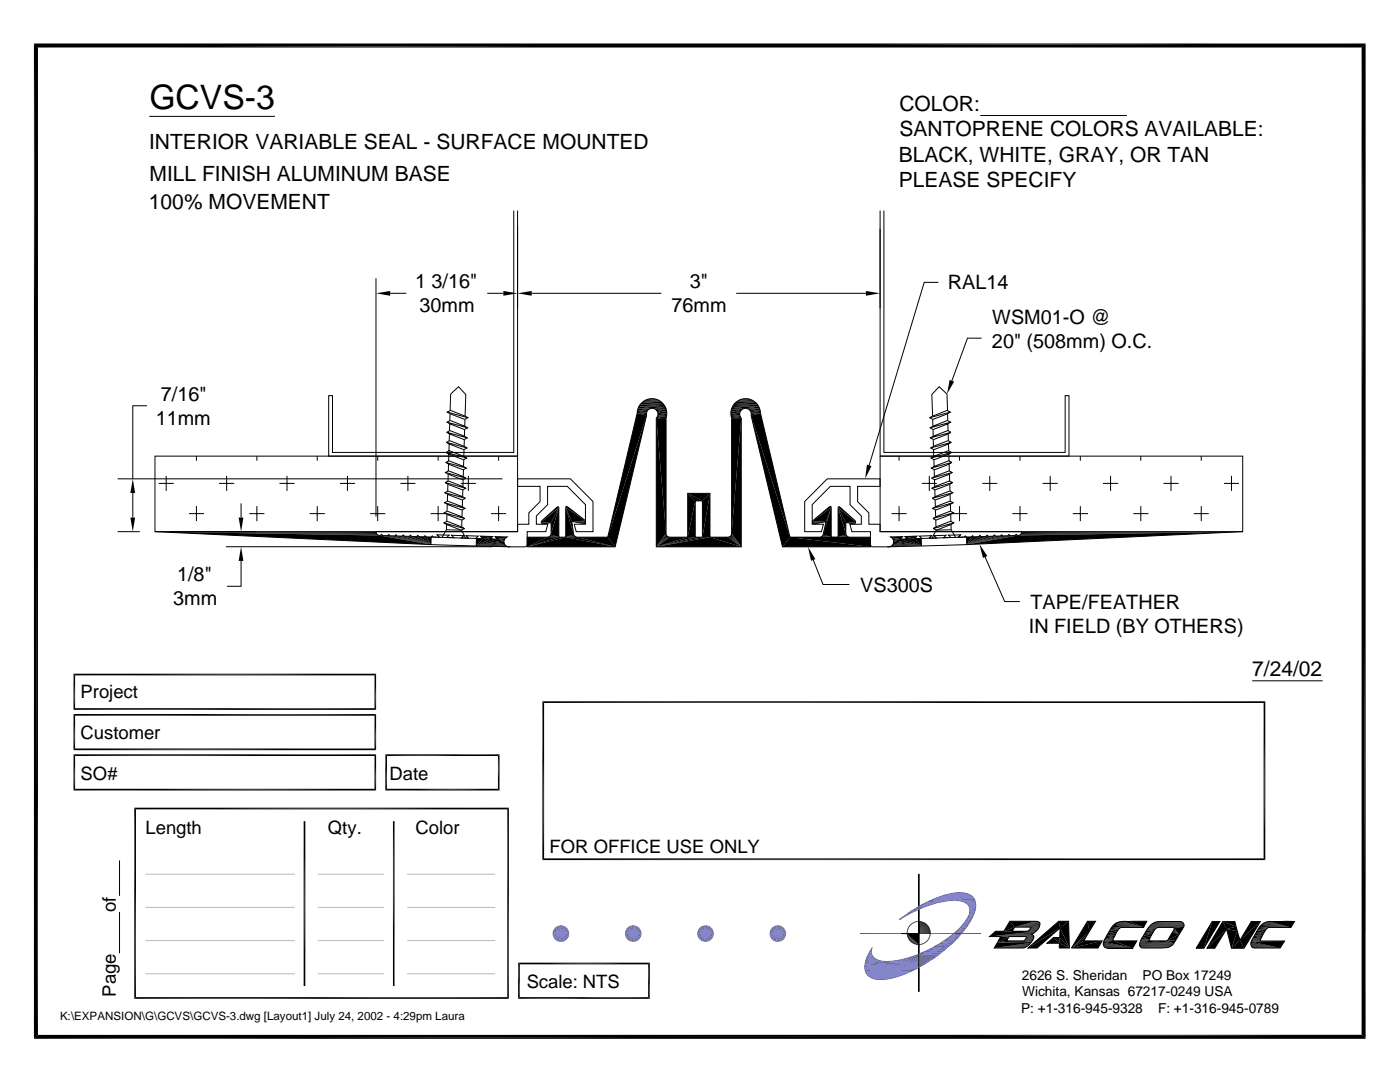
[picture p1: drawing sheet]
<svg xmlns="http://www.w3.org/2000/svg" width="279mm" height="216mm" viewBox="0 0 279 216" stroke-linecap="round" stroke-linejoin="round" font-family="sans-serif">
<defs><g id="words">
<text font-size="6.7" x="29.8" y="21.8">GCVS-3</text>
<g font-size="4.2">
<text x="179.5" y="22.1">COLOR:</text>
<text x="29.8" y="29.8">INTERIOR VARIABLE SEAL - SURFACE MOUNTED</text>
<text x="179.5" y="27.2">SANTOPRENE COLORS AVAILABLE:</text>
<text x="179.4" y="32.3">BLACK, WHITE, GRAY, OR TAN</text>
<text x="29.7" y="41.8">100% MOVEMENT</text>
<text x="29.8" y="36.1">MILL FINISH ALUMINUM BASE</text>
<text x="179.4" y="37.4">PLEASE SPECIFY</text>
<text x="249.9" y="134.9">7/24/02</text>
</g>
<g font-size="4">
<text x="82.8" y="57.6">1 3/16&quot;</text>
<text x="137.7" y="57.6">3&quot;</text>
<text x="189.2" y="57.8">RAL14</text>
<text x="83.7" y="62.3">30mm</text>
<text x="134" y="62.3">76mm</text>
<text x="198" y="64.7">WSM01-O @</text>
<text x="198" y="69.5">20&quot; (508mm) O.C.</text>
<text x="32.1" y="80">7/16&quot;</text>
<text x="31.1" y="84.8">11mm</text>
<text x="35.3" y="116">1/8&quot;</text>
<text x="171.7" y="118.1">VS300S</text>
<text x="34.6" y="120.8">3mm</text>
<text x="205.6" y="121.5">TAPE/FEATHER</text>
<text x="205.3" y="126.2">IN FIELD (BY OTHERS)</text>
</g>
<g font-size="3.7">
<text x="16.1" y="139.3">Project</text>
<text x="16.1" y="147.4">Customer</text>
<text x="16.1" y="155.6">SO#</text>
<text x="77.7" y="155.6">Date</text>
<text x="29" y="166.3">Length</text>
<text x="65.4" y="166.3">Qty.</text>
<text x="82.9" y="166.3">Color</text>
<text x="109.7" y="170.2">FOR OFFICE USE ONLY</text>
<text x="23.1" y="182" transform="rotate(-90 23.1 182)">of</text>
<text x="105.1" y="197.2">Scale: NTS</text>
<text x="23.1" y="198.8" transform="rotate(-90 23.1 198.8)">Page</text>
</g>
<g font-size="2.7">
<text x="203.9" y="195.5">2626 S. Sheridan</text>
<text x="228" y="195.5">PO Box 17249</text>
<text x="203.8" y="202.1">P: +1-316-945-9328</text>
<text x="204" y="198.8">Wichita, Kansas 67217-0249 USA</text>
<text x="231.1" y="202.1">F: +1-316-945-0789</text>
</g>
<text font-size="2.3" x="12" y="203.6">K:\EXPANSION\G\GCVS\GCVS-3.dwg [Layout1] July 24, 2002 - 4:29pm Laura</text>
</g></defs>
<g fill="none" stroke="#000" stroke-width=".2">
<path d="M29.8 23.2h25.1M195.6 23.1h29.3M75 55.5v47.6M77.9 58.5h3.2M97.2 58.5h3.3M102.5 42v48.3h-36.1v-11.3h-.8v12h37.7v-49M103.3 45v16.6M106.1 58.5h25.9M146.9 58.5h25.9M175.6 42v49h37.7v-12h-.7v11.3h-36.2v-48.3M175.6 45.7v15.9M187.3 56.3h-2.9l-10.9 36.5"/>
<path d="M128.8 79.8h2.7M147.4 79.8h2.7M195.9 67.5h-2.8l-3.1 8.5M23.5 95.5h76.8M26.5 98.4v4.9M29.3 81h-2.8v14.5M30.9 91h72.4v15.1h-72.4zM31.7 96.5h3M33.2 95v3M39.2 91v.9M43.7 96.5h3M45.2 95v3"/>
<path d="M51.3 91v.9M55.8 96.5h3M57.3 95v3M63.3 91v.9M67.8 96.5h3.1M69.3 95v3M75.4 91v.9M79.9 96.5h3M81.4 95v3M87.4 91v.9M88.8 98.3l4.1 1.1M88.8 96.3l.7 .4 2.8 1 .6-.3-.5-.3"/>
<path d="M88.8 96.3l.7-.3 2.9 1.1M88.8 96.3l4.1 1.1M88.9 94.3l4.1 1.1M89 92.3l.6 .3 2.8 1.1 .7-.3-.6-.3M89 92.3l.6-.4 2.9 1.2M89 92.3l4.1 1.1M89 90.3l3.5 1.4 .6-.3-.5-.3M89 90.3l.7-.4 2.9 1.2M89 90.3l4.1 1.1M89.1 88.3l.6-.4 2.9 1.1M89.1 88.3l3.5 1.4 .6-.3-.6-.4M89.1 88.3l4.1 1.1"/>
<path d="M89.2 86.3l3.4 1.4 .7-.3-.6-.4M89.2 86.3l.6-.4 2.9 1.1M89.2 86.3l4.1 1.1M89.2 84.2l.7-.3 3.4 1.5-.6 .3zM89.2 84.2l4.1 1.2M89.3 82.2l3.5 1.5 .6-.3-.6-.4M89.3 98.6v1.4M89.4 96.6l-.1 1.4M89.5 94.6l-.1 1.4M89.5 92.6v1.4M89.6 90.6l-.1 1.4M89.6 88.6v1.4"/>
<path d="M89.7 86.6l-.1 1.4M89.7 84.6v1.4M89.8 82.5v1.4M89.8 81.9l.1-3.3 1.6-1.4 1.5 1.5-.2 4.3M92 96.5h3M92.3 99.7v1.4M92.3 99.1l-2.9-1.1-.6 .3 .6 .4 2.8 1.1 .7-.4M92.3 99.1l.6 .3M92.4 97.7l-.1 1.4M92.4 95.7v1.4M92.5 95.1l-3-1.1-.6 .3 .6 .4 2.9 1 .6-.3M92.5 95.1l.5 .3"/>
<path d="M92.5 93.7v1.4M92.6 91.7l-.1 1.4M92.6 89.7v1.4M92.7 87.7l-.1 1.3M92.7 85.7v1.3M92.8 83.7v1.3M92.8 83l-2.9-1.1-.6 .3 4.1 1.2M93.5 95v3M99.5 91v.9M127.3 81.5h2.9M127.3 81.6h2.6M128.1 80.4a2.95 2.95 0 0 1 3.6-.4 2.95 2.95 0 0 1 1.2 3.4v23a.73 .73 0 0 0 .8 .8h3.5v-8.8h4.5v8.8l3.8-.1a.71 .71 0 0 0 .5-.7v-23a2.96 2.96 0 0 1 2.3-3.8 2.96 2.96 0 0 1 3.5 2.8l5.8 24.8h6l.4-.2 .3-.3 .5-2.6-2.3 .4-.3-.1-.1-.3 .2-.3 3.4-2.8 .2 .2v6h1.4v-5.9l.2-.2 3.2 2.9-.1 .4-.2 .1-1.6-.3v2.2l.2 .5 .6 .3h4.1v1.9h-17.5l-6.3-26.2a1.16 1.16 0 0 0-1.4-1.4 1.16 1.16 0 0 0-.6 1.9v25.7h-16.9v-25.7a1.16 1.16 0 0 0-.5-1.9 1.16 1.16 0 0 0-1.5 1.4l-6.2 26.2h-17.6v-1.9h4l.6-.3 .2-.5v-2.1l-1.6 .3-.3-.3v-.3l3.3-2.9 .1 .2v5.9h1.4v-6l.2-.2 3.6 2.8 .1 .3-.1 .3-.3 .1-2.3-.5 .4 2.7 .3 .3 .4 .2h6.1l5.9-25.2a2.7 2.7 0 0 1 .9-1.6z"/>
<path d="M130.5 81.6h2.4M130.7 81.7h2.2M138.7 99.9h1.5v7.3h-1.5zM146 81.6h2.5M146 81.7h2.2M149.1 81.6h2.5M165.1 95.5h10.5v1.5h-4.4v3.1l2.2 2.2v2.3h2.2v1.5h28.3a.65 .65 0 0 1-.4 .6 .65 .65 0 0 1-.7-.1l-.3 .3h-.9l-.2-.2-.3 .2h-1l-.2-.2-.3 .3h-.9l-.2-.3-.3 .3h-1l-.2-.2-.2 .2-1 .1-.2-.3-.3 .3h-.9l-.3-.2-.2 .2-1 .1-.2-.3-.3 .3h-1.2l.5-.5-2.4 .1 .5 .5h-1.5l.5-.5-2.4 .1 .5 .5h-1.5l.5-.5-2.4 .1 .5 .4-1.5 .1 .5-.5-2.4 .1 .5 .4-1.5 .1 .5-.5h-2.4a1.04 1.04 0 0 1 .6 1.3 1.04 1.04 0 0 1-1.2 .7h-2.9l-.3-.1-.2-.4v-2.5h-3.7l-.4-1.5h2.3v-1.6l-2.2-2.3v-3.7h-4l-3.6 3.7v3.9h2.2l-.4 1.5h-3.3v-6zM175.6 91h72.4v15.1h-72.4zM179.4 91v.9M184 96.5h3M185.5 95v3M185.6 85.4l3.5-1.5 .6 .3-3.5 1.5z"/>
<path d="M186.1 83l2.9-1.1 .7 .3-4.2 1.2M186.1 83.7l.1 1.3M186.2 85.7v1.3M186.2 87.7l.1 1.3M186.3 89.7l.1 1.4M186.4 91.7v1.4M186.4 93.7l.1 1.4M186.5 95.1l2.9-1.1 .6 .3-.6 .4-2.8 1-.7-.3M186.5 95.1l-.6 .3M186.5 95.7v1.4M186.6 97.7v1.4M186.6 99.1l2.9-1.1 .7 .3-.7 .4-2.8 1.1-.6-.4"/>
<path d="M186.6 99.1l-.5 .3M186.6 99.7l.1 1.4M189.1 81.9l-.1-3.3-1.6-1.4-1.4 1.5 .1 4.3M189.1 82.5v1.4M189.2 84.6v1.4M189.2 86.6l.1 1.4M189.3 88.6v1.4M189.4 90.6v1.4M189.4 92.6l.1 1.4M189.5 94.6v1.4M189.5 96.6l.1 1.4M189.6 98.6l.1 1.4"/>
<path d="M189.7 82.2l-3.5 1.5-.7-.3 .6-.4M189.7 84.2l-4.1 1.2M189.8 86.3l-3.5 1.4-.6-.3 .5-.4M189.8 86.3l-.7-.4-2.9 1.1M189.8 86.3l-4.1 1.1M189.8 88.3l-.6-.4-2.9 1.1M189.8 88.3l-3.4 1.4-.7-.3 .6-.4M189.8 88.3l-4.1 1.1M189.9 90.3l-3.5 1.4-.6-.3 .6-.3M189.9 90.3l-.6-.4-2.9 1.2M189.9 90.3l-4.1 1.1M190 92.3l-.6 .3-2.9 1.1-.6-.3 .5-.3"/>
<path d="M190 92.3l-.7-.4-2.9 1.2M190 92.3l-4.1 1.1M190 94.3l-4.1 1.1M190.1 96.3l-.6 .4-2.9 1-.6-.3 .5-.3M190.1 96.3l-.6-.3-3 1.1M190.1 96.3l-4.1 1.1M190.2 98.3l-4.1 1.1M191.5 91v.9M196 96.5h3M197.5 95v3M203.6 91v.9M208.1 96.5h3"/>
<path d="M209.6 95v3M215.6 91v.9M220.1 96.5h3.1M221.6 95v3M227.7 91v.9M232.2 96.5h3M233.7 95v3M239.7 91v.9M244.3 96.5h3M245.8 95v3M23.5 106.1h4.4M30.9 106.1l55.1 2.6"/>
<path d="M33.9 106.1h17.2M37.7 102.5h3M39.2 101v3M45.1 109.1h53.2M48.1 111.9v5.1h-2.8M48.1 100.4v2.9M49.7 102.5h3.1M51.3 101v3M61.8 102.5h3M63.3 101v3M73.9 102.5h3M75 106.1h28.3v-1.5h2.2v-2.3l2.3-2.2v-3.1h-4.5v-1.5h10.5l4.5 4.6v6h-3.3l-.4-1.5h2.2v-3.9l-3.6-3.7h-3.9v3.7l-2.3 2.3v1.6h2.3l-.4 1.5h-3.7v2.5l-.1 .4-.4 .1h-2.9a1.04 1.04 0 0 1-1.2-.7 1.04 1.04 0 0 1 .6-1.3h-2.4l.5 .5-1.4-.1 .4-.4-2.4-.1 .5 .5-1.4-.1 .4-.4-2.4-.1 .5 .5h-1.4l.4-.5-2.4-.1 .5 .5h-1.4l.4-.5-2.4-.1 .5 .5h-1.2l-.2-.3-.3 .3-.9-.1-.3-.2-.2 .2h-1l-.2-.3-.3 .3-.9-.1-.3-.2-.2 .2h-1l-.2-.3-.3 .3h-.9l-.3-.3-.2 .2h-1l-.2-.2-.3 .2h-.9l-.3-.3a.65 .65 0 0 1-.7 .1 .65 .65 0 0 1-.4-.6z"/>
<path d="M75.4 101v3M85.9 102.5h3M87.4 101v3M88.2 107.2l4.7 .2M88.6 104.3l4.1 1.2M88.6 102.3l4.2 1.2M88.7 100.3l.6-.3 3.5 1.5-.6 .3zM88.7 100.3l4.1 1.2M89.1 104.6v1.1l-.9 1.5h-2.2v1.5l9 .2 .1-1.5h-2.2l-.8-1.6-3-.1M89.2 102.7v1.3M89.3 100.6l-.1 1.4M92.1 105.1l-2.9-1.1-.6 .3 3.5 1.5 .6-.3"/>
<path d="M92.1 105.1l.6 .4M92.2 103.8l-.1 1.3M92.2 103.1l-2.9-1.1-.7 .3 3.5 1.5 .7-.3M92.2 103.1l.6 .4M92.2 101.7v1.4M95 108.9l6.8 .2M95 109h6.4M95 108.9h6.1M98 102.5h3M99.5 101v3M109.2 107.2h2.3M109.5 107.1h2"/>
<path d="M112.9 107.1h2.1M112.9 107.2h2.3M114.1 104h2.7M114.1 104.1h2.7M157.6 107.2h16.1M162.1 104h2.7M162.1 104.2h2.7M162.3 111.7l2 4.9h5.2M163.8 107.1h2.1M167.3 107.1h2M177.6 109h6.3M177.8 108.9h6.1"/>
<path d="M177.9 102.5h3M179.4 101v3M183.9 108.9l-6.8 .2M186.1 101.5l3.5-1.5 .6 .3-3.4 1.5zM186.7 101.7v1.4M186.7 103.1l3-1.1 .6 .3-3.5 1.5-.6-.3M186.7 103.1l-.5 .4M186.8 103.8v1.3M186.8 105.1l2.9-1.1 .7 .3-3.5 1.5-.7-.3M186.8 105.1l-.6 .4M189.7 100.6v1.4M189.7 102.7l.1 1.3"/>
<path d="M189.8 104.6v1.1l.9 1.5h2.2v1.5l-9 .2v-1.5h2.1l.8-1.6 3-.1M190 102.5h3M190.2 100.3l-4.1 1.2M190.3 102.3l-4.1 1.2M190.4 104.3l-4.2 1.2M190.7 107.2l-4.7 .2M191.5 101v3M196.6 111.1l3.9 8.9h3M202 102.5h3.1M203.6 101v3M214.1 102.5h3M215.6 101v3"/>
<path d="M226.2 102.5h3M227.7 101v3M238.2 102.5h3M239.7 101v3M248 106.1l-55.1 2.6M183.3 174.5h.1v23.3h-.1zM183.4 174.5v6.4M183.3 183.9h.1M183.3 188.5h.1M183.4 181.4v7.1M183.4 190.4v7.4M197.5 186.9l1.2-1.1h1.6l1.2-2h5.3a.69 .69 0 0 1 .7 .4 .69 .69 0 0 1-.1 .8l-.4 .6-1.1 .8 .1 .1a.71 .71 0 0 1 0 1.2l-.7 .9-.9 .5-6 .1 1.3-2.3z"/>
<path d="M197.5 186.8h8.8M198.4 189.1h6.2M198.7 185.8h8.1M200.3 185.8h4.6M201.4 186.9h3.4a.66 .66 0 0 1-.5 .8h-3.4zM202.5 184.9h5M204.5 189.1l-6.1 .1M220.4 189.1h5.7M220.6 189.1h5.5M221.8 185.1h2.1M221.9 185h6.3M222.2 187.7h4.7"/>
<path d="M225.3 183.9h3.6M227.4 188.8h6.4M227.4 188.7h6.6M227.4 188.5h6.7M227.5 188.2h6.8M227.5 188.8h6.1M227.7 189.1h5.4M227.7 189h5.6M227.8 189.1h4.6M229.2 185.1h2.1M229.2 185h7.1M229.4 184.8h6.9"/>
<path d="M229.6 184.7h6.7M229.6 184.6h6.7M229.8 184.4h6.5M229.9 184.4h6.4M230 184.4h6.3M230 184.2h6.2M230.2 184.2h6M230.2 184.1h5.9M230.4 184h5.7M230.6 184h5.3M230.7 183.9h5.1M231 183.9h4.8"/>
<path d="M233.4 189h-5.8M233.5 188.9h-6M244 183.9h2.4l1.1 3.7 2.2-3.7h1.8l-3.2 5.3h-2.5l-1-3.8-2.4 3.8h-1.5zM249.7 187.8h6.6M249.9 189.1h5.6M250.1 189.1h5.4M251.2 185.1h2.1M251.4 185h6.2M251.7 184.6a2.51 2.51 0 0 1 2-.7h4.6l-.7 1.2h-4.4a4.3 4.3 0 0 0-1.6 2.6l4.7 .1-.8 1.4h-4.8a.91 .91 0 0 1-1-.4 .91 .91 0 0 1 .1-1.1l1.4-2.5zM253.3 183.9h5M253.5 183.9h4.8"/>
</g>
<g fill="#000">
<path d="M6.8 8.7h265.7l-264.9 .8zM7.6 9.5l264.9-.8-.8 .8zM271.7 9.5l.8 197.8-.8-.8zM272.5 8.7v198.6l-.8-197.8zM75 58.5l2.9-.4v.9zM100.5 58.1l2.8 .4-2.8 .5zM103.3 58.5l2.8-.4v.9zM172.8 58.1l2.8 .4-2.8 .5zM129.3 79.7l1.3-.1zM129.7 79.6h.9zM129.3 79.7l1.3-.1 .5 .1zM147.8 79.7l.5-.1 1.4 .1z"/>
<path d="M148.3 79.6h.9zM148.3 79.6l1.4 .1zM189.5 75.8l.9 .3-1.4 2.5zM26.5 95.5l.5 2.9h-1zM127.2 82l1.8 .3-1.8 .1zM127.2 82.4l1.8-.1v.3zM127.2 82h2l-.2 .3zM127.2 82.4l1.8 .2v.3zM131 81.8l1.9-.2-1.8 .4zM131.3 82.9l1.7 .1-1.8 .2zM131.1 82l1.9 .1-1.7 .2zM131.3 82.6l1.8-.1-1.8 .4z"/>
<path d="M131.3 82.3l1.8 .2-1.8 .1zM131.1 82l1.8-.4 .1 .5zM131.3 82.9l1.8-.4-.1 .5zM131.3 82.3l1.7-.2 .1 .4zM137.2 98.4l3 1.5h-1.5zM137.2 98.4h4.5l-1.5 1.5zM145.9 82.1l1.8 .2-1.8 .2zM146 81.6l1.8 .4-1.9 .1zM145.9 82.5l1.8 .4-1.8 .1zM145.9 83l1.9 .2-1.8 .2zM145.9 82.5l1.8-.2-.1 .3zM145.9 82.1l1.9-.1-.1 .3z"/>
<path d="M145.9 82.5l1.7 .1 .1 .3zM145.9 83l1.8-.1 .1 .3zM146 81.6l2 .2-.2 .2zM146 83.4l1.8-.2 .1 .2zM149.8 82h1.9l-1.8 .3zM149.9 82.6l1.9-.2-1.9 .5zM149.9 82.3l1.9 .1-1.9 .2zM149.9 82.3l1.8-.3 .1 .4zM173 92.7l.9 .3-1.2 2.5zM26 103.3h1l-.5 2.8zM30.9 106.1l44.3 .4 .1 .2zM30.9 106.1l44.4 .6 .2 .1z"/>
<path d="M30.9 106.1l44.8 .7zM30.9 106.1l44.8 .7 10.3 1.9zM47.6 103.3h1l-.5 2.8zM48.1 109.1l.5 2.8h-1zM75.7 106.8l10.3 1.9zM75.9 106.8l10.1 1.9zM75.9 106.8l.2-.2 .3 .3zM76.4 106.9h.9l8.7 1.8zM77.3 106.9l8.7 1.8zM77.3 106.9l.3-.2 .2 .2zM77.8 106.9h1l7.2 1.8zM78.8 106.9l7.2 1.8z"/>
<path d="M78.8 106.9l.2-.2 .3 .3zM79.3 107h.9l5.8 1.7zM80.2 107h.5l5.3 1.7zM80.2 107l.3-.3 .2 .3zM80.7 107h1l4.3 1.7zM81.7 107h.5l3.8 1.7zM81.7 107l.2-.2 .3 .2zM82.2 107l.9 .1 2.9 1.6zM83.1 107.1h.5l2.4 1.6zM83.4 106.8l.2 .3h-.5zM83.6 107.1h1l1.4 1.6zM84.6 107.1h.5l.9 1.6z"/>
<path d="M84.6 107.1l.2-.2 .3 .2zM85.1 107.1l.9 .1v1.5zM95.1 107.4l1.3 .1-1.4 1.4zM95.9 107l2.4 .1-1.9 .4zM96.4 107.5h1.5l-2.9 1.4zM95 108.9l2.9-1.4 1.4 .1zM96.4 107.5l1.9-.4-.4 .4zM98.8 107.1h2.4l-1.9 .5zM95 108.9l4.3-1.3 1.3 .2zM95 108.9l5.6-.9v.3zM95 108.9l5.6-.6 .1 .3zM95 108.9l5.6-1.1v.2z"/>
<path d="M99.3 107.6l1.5-.1-.2 .3zM99.3 107.6l1.7-.3-.2 .2zM99.3 107.6l1.9-.5zM105.2 109.1l6.3-1.9h1.4zM105.2 109.1l4-1.9h2.3zM105.2 107.2h4l-4 1.9zM108.1 104l3.4-2.7-3.5 2.9zM108.2 103.9l3.3-2.6-3.4 2.7zM108 104.2l2 .1h-1.9zM108.1 104.3h1.9l-1.9 .1zM108.2 103.9l3-2.7 .3 .1zM108.1 104.4l1.9-.1z"/>
<path d="M108.3 104.5l1.7-.2zM111.5 101.3l-1.6 5.4zM108 104.2l3.5-2.9-1.5 3zM111.5 101.3l-1.5 5.1v-2.1zM111.2 101.2l.2-.1zM111.2 101.2h.3zM111.2 101.2l.3 .1zM109.8 106.9l1.7 .3-1.8-.2zM109.9 106.7l1.6 .5-1.7-.3zM111.5 101.3v5.9l-1.6-.5zM112.9 101.1h.3l-.3 .1zM112.9 107.2l1.7-.3 .2 .1z"/>
<path d="M112.9 107.2l1.6-.5 .1 .2zM112.9 101.2l1.6 5.5-1.6 .5zM112.9 101.1h.3zM113 101.1h.2zM112.9 101.2l3.9 2.7-2.7 .1zM112.9 101.2l1.2 2.8 .3 2.4zM112.9 101.2l1.6 5.5zM112.9 101.2l.3-.1 3.5 2.7zM112.9 101.2l3.9 2.7zM127.2 82.4l1.8 .5-7.7 24.3zM105.2 109.1l7.7-1.9 9.9 1.9zM112.9 107.2h2.3l7.6 1.9z"/>
<path d="M115.2 107.2h6.1l1.5 1.9zM129 82.9l-6.2 26.2-1.5-1.9zM131 109.1l10.7-1.9 6.2 1.9zM131 109.1l9.2-1.9h1.5zM131 109.1l7.7-1.9h1.5zM131 109.1l6.2-1.9h1.5zM131 109.1l2.7-1.9h3.5zM131 109.1l2.4-2 .3 .1zM131 109.1l2.2-2.1 .2 .1zM133.1 106.9l.1 .1-2.2 2.1zM132.9 106.7l.2 .2-2.1 2.2zM132.9 106.4v.3l-1.9 2.4z"/>
<path d="M131 83.4l1.9 23-1.9 2.7zM131 83.4h1.9v23zM137.2 98.4l1.5 1.5-1.5 7.3zM138.7 99.9v7.3h-1.5zM140.2 99.9l1.5-1.5-1.5 8.8zM141.7 98.4v8.8h-1.5zM146 83.4h1.9l-1.9 23zM141.7 107.2h3.6l2.6 1.9zM145.3 107.2l.2-.1 2.4 2zM145.5 107.1l.2-.1 2.2 2.1zM145.7 107l.2-.1 2 2.2zM146 106.7l1.9 2.4-2-2.2z"/>
<path d="M146 106.4l1.9 2.7-1.9-2.4zM147.9 83.4v25.7l-1.9-2.7zM149.9 82.9l7.7 24.3-1.4 1.9zM149.9 82.9l1.9-.5 5.8 24.8zM157.6 107.2l16.1 1.9h-17.5zM161.2 109.1l1.5 2.5-.8 .3zM162.3 103.8l3.6-2.6-3.7 2.8zM162.3 103.8l3.3-2.7 .3 .1zM165.9 101.2l-1.6 5.5zM165.9 101.2l-1.6 5.2 .5-2.3zM162.2 104l3.7-2.8-1.1 2.9zM165.6 101.1l.2-.1z"/>
<path d="M165.6 101.1h.3zM165.6 101.1l.3 .1zM164 107l.2-.1 1.7 .3zM164.3 106.7l1.6 .5-1.7-.3zM165.9 101.2v6l-1.6-.5zM167.3 101.2h.3l-.3 .1zM167.3 107.2l1.7-.3 .1 .1zM167.3 107.2l1.5-.5 .2 .2zM167.3 101.3l1.5 5.4-1.5 .5zM167.3 101.2h.3zM167.4 101.1l.2 .1zM167.3 101.3l3.5 2.8-2 .1z"/>
<path d="M167.3 101.3l1.5 2.9v2.2zM167.3 101.3l1.5 5.4zM168.8 104.2l1.7 .3zM168.8 104.2l1.8 .2zM167.3 101.3l.3-.1 3 2.7zM168.8 104.2l1.9 .1-.1 .1zM167.3 101.3l3.4 2.7zM168.8 104.2l2-.1-.1 .2zM167.3 101.3l3.4 2.7 .1 .1zM157.6 107.2h16.1v1.9zM177.7 107.1l1.9 .5zM178 107.3l1.6 .3-1.4-.1z"/>
<path d="M178.2 107.5l1.4 .1-1.3 .2zM178.3 107.8l5.6 1.1-5.5-.9zM178.3 108.3l5.6 .6-5.7-.3zM178.4 108l5.5 .9-5.6-.6zM178.3 107.8l1.3-.2 4.3 1.3zM177.7 107.1h2.4l-.5 .5zM180.6 107.1l1.9 .4h-1.4zM179.6 107.6l1.5-.1 2.8 1.4zM181.1 107.5h1.4l1.4 1.4zM180.6 107.1l2.4-.1-.5 .5zM182.5 107.5l1.4-.1v1.5zM192.9 107.2l1-.1-1 1.6z"/>
<path d="M193.9 107.1l.2-.2 .3 .2zM193.9 107.1h.5l-1.5 1.6zM194.4 107.1h.9l-2.4 1.6zM195.6 106.8l.2 .3h-.5zM192.9 108.7l2.4-1.6h.5zM195.5 108.5l1.5 2.5-.8 .3zM192.9 108.7l2.9-1.6 1-.1zM197 106.8l.2 .2h-.4zM192.9 108.7l3.9-1.7h.4zM192.9 108.7l4.3-1.7h1zM198.2 107l.3-.3 .2 .3zM192.9 108.7l5.3-1.7h.5z"/>
<path d="M192.9 108.7l5.8-1.7h.9zM199.9 106.7l.2 .2-.5 .1zM192.9 108.7l7.2-1.8zM192.9 108.7l7.2-1.8h1zM201.4 106.7l.2 .2h-.5zM192.9 108.7l8.7-1.8zM192.9 108.7l8.7-1.8h.9zM202.5 106.9l.3-.3 .2 .2zM192.9 108.7l10.1-1.9zM192.9 108.7l10.3-1.9zM203.6 106.7l.2-.2 44.2-.4zM203.4 106.8l.2-.1 44.4-.6z"/>
<path d="M203.2 106.8l44.8-.7zM192.9 108.7l10.3-1.9 44.8-.7zM183.3 188.3l.1 .2zM183.3 188.5l.1 1.9h-.1zM183.3 186.3h.1zM183.3 180.9l.1 .5-.1 .1zM183.3 188.5h.1v1.9zM183.3 180.9h.1v.5zM197.5 186.9l1.2-1.1h8.1zM199.1 188.1l6.6 .1-7.3 1zM199.7 186.9h1.7l-2.3 1.2zM199.1 188.1l2.3-1.2-.5 .8z"/>
<path d="M201.5 183.8h5.2l-4.2 1.2zM201.5 183.8l1 1.2-2.2 .8zM200.3 185.8l2.2-.8-.5 .8zM202.5 185l4.3-1.2zM204.3 187.7l1.6 .2zM204.3 187.7h1.7zM204.6 187.5l1.5 .1h-1.7zM204.7 187.3l1.5 .1-1.6 .1zM204.8 186.9l1.5 .1h-1.5zM204.8 187.2l1.5 .1h-1.6zM204.8 187h1.5l-1.5 .2zM205 185.8h1.8z"/>
<path d="M198.4 189.2l6.8-.6zM205.1 185.8l.2-.1 1.5 .1zM198.4 189.2l6.9-.6zM198.4 189.2l7.1-.8-.2 .2zM205.5 185.5h1.6l-1.8 .2zM198.4 189.2l7.2-.9-.1 .1zM205.6 185.3l1.6 .1-1.7 .1zM205.7 185.2l1.6 .1h-1.7zM205.7 185h1.7l-1.7 .2zM198.4 189.2l7.3-1-.1 .1zM197.5 186.9l8.5-.4zM204.3 187.7h1.7l-.1 .2z"/>
<path d="M204.4 187.6h1.7l-.1 .1zM204.6 187.5l1.6-.1-.1 .2zM197.5 186.9l8.7-.7-.3 .2zM204.7 187.3h1.6l-.1 .1zM204.8 187.2l1.5-.1v.2zM204.8 187.2l1.5-.2v.1zM204.8 186.9l1.5-.1v.2zM197.5 186.9l9-.8-.3 .1zM197.5 186.9l9.1-1zM197.5 186.9l9.3-1.1zM204.9 185.8h1.9zM202.5 185l4.5-1.1z"/>
<path d="M205.3 185.7l1.7-.1-.2 .2zM202.5 185l4.6-1.1zM205.3 185.7l1.8-.2-.1 .1zM202.5 185l4.7-1.1zM205.5 185.5l1.7-.1-.1 .1zM202.5 185l4.8-1zM205.6 185.3h1.7l-.1 .1zM202.5 185l4.8-1h.1zM205.7 185.2l1.6-.1v.2zM205.7 185.2l1.7-.2-.1 .1zM202.5 185l5-.9zM205.5 185l2-.1z"/>
<path d="M205.6 185l1.9-.1zM205.7 185l1.8-.1-.1 .1zM202.5 185l5-.9 .1 .1zM202.5 185l5.1-.6-.1 .2zM202.5 185l5.1-.8v.2zM209 188.2l1.2-1.1 1.2 1.1zM211.3 183.8h2l-1.7 1.4zM205.1 189.2l6.2-5.4 .3 1.4zM211.4 188.2l2 1h-2zM210.2 187.1h1.3l-.1 1.1zM211.5 187.1l1.9 2.1-2-1zM205.1 189.2l6.5-4-4.6 4z"/>
<path d="M211.6 185.2l1.8 4-1.9-2.1zM211.6 185.2l1.7-1.4 .1 5.4zM213.8 189.2l2.5-1.5h3.7zM213.8 189.2l3.1-2.4-.6 .9zM217 183.8l.4 2-3.6 3.4zM213.8 189.2l3.6-3.4-.5 1zM217 183.8h1.6l-1.2 2zM213.8 189.2l6.2-1.5-.9 1.5zM220.2 188.5l5.9 .7-5.9-.6zM220.2 188.4l5.9 .8-5.9-.7zM220.2 188.3l5.9 .9-5.9-.8zM220.2 188.6l5.9 .6-5.8-.4z"/>
<path d="M220.2 188.1l5.9 1.1-5.9-.9zM220.3 187.9l5.8 1.3-5.9-1.1zM220.3 187.7h1.9l-1.9 .2zM220.4 187.5h1.7l-1.8 .2zM220.6 187.2l1.6 .1-1.8 .2zM220.6 189.1h.3zM220.9 186.7l1.5 .3-1.8 .2zM221.2 186.2h1.5l-1.8 .5zM221.5 185.7l1.4 .2-1.7 .3zM221.6 185.4h1.7l-1.8 .3zM221.8 185.2l1.6 .1-1.8 .1zM220.3 187.7l1.8-.1 .1 .1z"/>
<path d="M220.3 187.7l1.8-.2v.1zM220.3 187.9l1.9-.2 3.9 1.5zM220.4 187.5l1.8-.2-.1 .2zM222.1 184.7l.2-.1 5.9 .5zM220.6 187.2l1.8-.2-.2 .3zM222.3 184.6l.2-.2 5.7 .7zM220.9 186.7l1.6-.1-.1 .4zM222.5 184.4l.2-.2 5.5 .9zM220.9 186.7l1.8-.5-.2 .4zM222.7 184.2l.1-.1 5.4 1zM221.2 186.2l1.7-.3-.2 .3zM222.8 184.1l5.4 1z"/>
<path d="M221.5 185.7l1.6-.1-.2 .3zM222.9 184.1l.3-.1 5 1.1zM221.5 185.7l1.8-.3-.2 .2zM221.6 185.4l1.8-.1-.1 .1zM223.2 184l.3-.1 4.7 1.2zM221.8 185.2h1.7l-.1 .1zM221.8 185.2l1.9-.1zM223.5 183.9l4.7 1.2zM223.7 183.9h.3zM223.7 183.9h.3l4.2 1.2zM224 183.9h1.3zM224 183.9h1.3l2.9 1.2z"/>
<path d="M222.2 187.7h4.7l-.8 1.5zM227.6 187.7h2l-2 .2zM227.7 187.5h1.6l-1.7 .2zM227.9 187.1l1.5 .3-1.7 .1zM228.2 186.7l1.5 .1-1.8 .3zM228.5 186.2l1.5 .1-1.8 .4zM228.7 185.7h1.6l-1.8 .5zM225.3 183.9l3.6-.1-.7 1.3zM228.9 185.5l1.5 .1-1.7 .1zM229.1 185.3l1.5 .1-1.7 .1zM229.2 185.1h1.9zM229.2 185.1h1.8l-1.9 .2z"/>
<path d="M227.6 187.7l1.8-.1zM227.6 187.7h1.8zM227.7 187.5l1.7-.1zM227.6 187.7h2zM229.4 187.7h.2zM227.6 187.9l2-.2 4.7 .6zM227.9 187.1l1.8-.3-.3 .6zM228.2 186.7l1.8-.4-.3 .5zM228.5 186.2l1.7-.3-.2 .4zM228.5 186.2l1.8-.5-.1 .2zM228.7 185.7l1.7-.1-.1 .1zM228.9 185.5l1.7-.1-.2 .2z"/>
<path d="M229.1 185.3h1.6l-.1 .1zM229.1 185.3l1.7-.1zM229.1 185.3l1.9-.2zM231.8 189.2l.2-.1zM232.7 187.7l1.6 .6zM232.9 187.7l.2-.1h1.5zM234 186l1.3 .5-2.2 1.1zM234.1 185.8l1.2 .7-1.3-.5zM234.1 185.1l.2 .1zM234.2 185.7l1.1 .8-1.2-.7zM232.5 187.7l1.8 .6zM232.4 187.7l1.9 .6z"/>
<path d="M229.8 187.7h2.6l1.9 .6zM229.6 187.7l4.7 .6zM234.3 185.5l1 1-1.1-.8zM234.3 185.5l1 1zM234.3 185.4l1 1.1zM234.3 185.2l1 1.3-1-1.1zM232.9 187.7l1.7-.1-.3 .7zM233.1 187.6l2.2-1.1-.7 1.1zM235.5 183.9h.3zM234 183.9h1.8zM234.3 185.2l2-.3-1 1.6zM241.9 183.9l-1.6 5.3h-1.6z"/>
<path d="M241.9 183.9h1.5l-3.1 5.3zM244 183.9l2.7 1-1.9 .5zM244 183.9l.8 1.5-3.9 3.8zM240.9 189.2l3.9-3.8-2.4 3.8zM244.8 185.4l2.1 .4-1.1 3.4zM244.8 185.4l1.9-.5 .2 .9zM244 183.9h2.4l.3 1zM246.9 185.8l.6 1.8-1.7 1.6zM245.8 189.2l1.7-1.6 .8 1.6zM249.6 188.4l5.9 .8-5.9-.7zM249.6 188.3l5.9 .9-5.9-.8zM249.6 188.5l5.9 .7-5.8-.5z"/>
<path d="M249.6 188.1l5.9 1.1-5.9-.9zM249.7 188.7l5.8 .5-5.8-.4zM249.7 187.9l5.8 1.3-5.9-1.1zM249.7 183.9h1.8l-4 3.7zM249.8 187.7h1.7l-1.8 .2zM249.9 187.5h1.6l-1.7 .2zM250 187.2l1.6 .1-1.7 .2zM250.2 189.1l.5 .1zM250.2 189.1l.3 .1zM250.3 186.7l1.5 .3-1.8 .2zM250.6 186.2l1.6 .1-1.9 .4zM250.9 185.7l1.5 .2-1.8 .3z"/>
<path d="M251.1 185.4l1.5 .2-1.7 .1zM251.2 185.2h1.7l-1.8 .2zM247.5 187.6l4-3.7-3.2 5.3zM249.8 187.7l1.7-.1v.1zM249.8 187.7l1.7-.2zM249.9 187.5l1.7-.2-.1 .2zM251.7 184.6l5.9 .5-6.1-.4zM250 187.2l1.8-.2-.2 .3zM251.7 184.6l.2-.2 5.7 .7zM250.3 186.7l1.7-.1-.2 .4zM251.9 184.4l.2-.2 5.5 .9zM250.3 186.7l1.9-.4-.2 .3z"/>
<path d="M252.1 184.2l5.5 .9zM250.6 186.2l1.8-.3-.2 .4zM252.3 184.2l5.3 .9zM250.9 185.7l1.7-.1-.2 .3zM252.4 184.1l.2-.1 5 1.1zM251.1 185.4h1.6l-.1 .2zM251.1 185.4l1.7-.1-.1 .1zM251.1 185.4l1.8-.2zM252.6 184l.4-.1 4.6 1.2zM251.2 185.2l1.8-.1zM251.2 185.2l1.9-.1zM253 183.9h.3z"/>
<path d="M251.2 185.2l2-.1zM253 183.9h.3l4.3 1.2zM249.7 187.9l6.6-.1-.8 1.4zM253.3 183.9h5l-.7 1.2zM6.8 8.7l.8 197.8-.8 .8zM6.8 8.7l.8 .8v197zM6.8 207.3l.8-.8h264.1zM6.8 207.3l264.9-.8 .8 .8z"/>
</g>
<path d="M127.8 80.6h4.7M146.4 80.6h4.8M95 108.8h5.9M178.1 108.8h5.8M220.3 189h5.8M234.1 185h2.2" fill="none" stroke="#000" stroke-width=".36"/>
<path d="M128.4 80h3.5M147 80h3.5M30.9 106.2h44.2M203.9 106.2h44.1M197.5 186.8h8.8M198.4 189h6.4M227.4 188.6h6.6" fill="none" stroke="#000" stroke-width=".25"/>
<path d="M127.2 81.7h2.1M131 83.2h2M149.6 81.7h2.1M30.9 106.3h44.3M203.8 106.3h44.2M198.4 188.9h6.7M202.5 184.8h5" fill="none" stroke="#000" stroke-width=".44"/>
<path d="M128.4 80h3.1M147.4 80h3.1M127.2 81.9h2.1M149.6 81.9h2.1" fill="none" stroke="#000" stroke-width=".23"/>
<path d="M127.3 81.7h2.3M128.1 80.2h3.8M128.1 80.3h4.1M146.7 80.3h4.2M147 80.2h3.9M149.4 81.7h2.2M162.2 104.2h2.6M202.5 184.8h5" fill="none" stroke="#000" stroke-width=".3"/>
<path d="M127.8 80.5h4.4M146.7 80.5h4.5M197.5 186.7h8.7M249.7 189h5.8" fill="none" stroke="#000" stroke-width=".34"/>
<path d="M127.5 80.9h5M127.5 81.3h5.3M146.2 81.3h5.2M146.4 80.9h5M198.4 189h6.6M227.5 188.1h6.8" fill="none" stroke="#000" stroke-width=".38"/>
<path d="M127.5 81h5.3M146.2 81h5.2M114.1 104.2h2.6M162.2 104.3h2.6" fill="none" stroke="#000" stroke-width=".4"/>
<path d="M130.2 81.4h2.6M146.2 81.4h2.6M114.1 104.2h2.7M199.1 187.9h6.8M221.9 184.9h6.3M251.4 184.9h6.2" fill="none" stroke="#000" stroke-width=".32"/>
<path d="M127.3 81.3h2.9M130.5 81.4h2.4M146 81.4h2.5M148.8 81.3h2.8M114.1 104.2h2.5M162.4 104.3h2.4M197.5 186.7h8.6" fill="none" stroke="#000" stroke-width=".42"/>
<path d="M220.4 189.1h5.7M221.8 185.1h2.1M227.4 188.4h6.9M229.4 184.8h6.9M249.7 187.8h2.1M249.9 189.1h5.6M251.2 185.1h2.1" fill="none" stroke="#000" stroke-width=".21"/>
<path d="M199.1 188h6.8" fill="none" stroke="#000" stroke-width=".28"/>
<g fill="#5c5cb8">
<path d="M175.1 195.4l.7 .1z"/>
<path d="M175.1 195.4h1.5z"/>
<path d="M175.8 195.5l.8-.1z"/>
<path d="M174.7 195.4h1.9z"/>
</g>
<g fill="none" stroke="#5c5cb8" stroke-width=".2">
<path d="M172.6 193.5h9.8M172.9 194.3h7.9M173 194.4h7.3M173 194.5h7.3M173.1 194.6h6.7M173.2 194.7h6.6M173.7 195h5.1M173.9 195.2h4.4M174.2 195.3h3.2M174.2 195.2h3.7M174.7 195.4h2.3M177.4 195.3h-2.9"/>
<path d="M179.3 194.9h-5.9"/>
</g>
<path d="M172.6 193.2h10.7M172.7 193.9h9.1M172.9 194.1h8.4M173 194.4h7.8" fill="none" stroke="#5c5cb8" stroke-width=".21"/>
<path d="M172.8 194.1h8.5M172.8 193.9h9" fill="none" stroke="#5c5cb8" stroke-width=".25"/>
<path d="M172.6 193.2h10.7M172.7 193.7h9.7" fill="none" stroke="#5c5cb8" stroke-width=".23"/>
<path d="M172.6 193.4h9.8" fill="none" stroke="#5c5cb8" stroke-width=".28"/>
<path d="M172.6 192.9h10.7M172.6 193.4h10.3" fill="none" stroke="#5c5cb8" stroke-width=".3"/>
<path d="M183.4 193l.6-.4z" fill="#5c5cb8"/>
<path d="M172.6 192.8h10.7" fill="none" stroke="#5c5cb8" stroke-width=".44"/>
<g fill="#5c5cb8">
<path d="M172.6 192.5l10.7 .6-10.7-.5z"/>
<path d="M172.7 192.2l10.6 .9-10.7-.6z"/>
<path d="M184 192.6l1.2-.6z"/>
<path d="M183.4 193l1.8-1z"/>
<path d="M172.7 191.9l10.6 1.2-10.6-.9z"/>
<path d="M172.7 191.9h4.3l6.3 1.2z"/>
</g>
<path d="M172.7 191.9h4.3" fill="none" stroke="#5c5cb8" stroke-width=".2"/>
<g fill="#5c5cb8">
<path d="M177 191.9l.7-.1 5.6 1.3z"/>
<path d="M177 191.9l.7-.1z"/>
</g>
<path d="M172.7 191.8l3.9 .1" fill="none" stroke="#5c5cb8" stroke-width=".2"/>
<g fill="#5c5cb8">
<path d="M177.7 191.8h.4l5.2 1.3z"/>
<path d="M178.1 191.8l.4-.1 4.8 1.4z"/>
</g>
<path d="M172.7 191.8h3.3" fill="none" stroke="#5c5cb8" stroke-width=".2"/>
<path d="M178.5 191.7h.4l4.4 1.4z" fill="#5c5cb8"/>
<path d="M172.7 191.8h3" fill="none" stroke="#5c5cb8" stroke-width=".23"/>
<g fill="#5c5cb8">
<path d="M178.9 191.7l.4-.1 4 1.5z"/>
<path d="M183.4 193l2.3-1.4z"/>
</g>
<path d="M172.7 191.7h2.8" fill="none" stroke="#5c5cb8" stroke-width=".32"/>
<path d="M179.3 191.6l.4-.1 3.6 1.6z" fill="#5c5cb8"/>
<path d="M172.8 191.5h2.4" fill="none" stroke="#5c5cb8" stroke-width=".2"/>
<path d="M179.7 191.5l.4-.1 3.2 1.7z" fill="#5c5cb8"/>
<path d="M172.8 191.5h2.2" fill="none" stroke="#5c5cb8" stroke-width=".2"/>
<g fill="#5c5cb8">
<path d="M180.1 191.4l.5-.1 2.7 1.8z"/>
<path d="M173 191.3l1.8 .1-2 .2z"/>
<path d="M173 191.3h1.6l.2 .1z"/>
<path d="M183.4 193l2.9-1.8z"/>
<path d="M180.6 191.3l.4-.1 2.3 1.9z"/>
<path d="M173 191.3l1.4-.2 .2 .2z"/>
<path d="M173 191.3l1.4-.2z"/>
<path d="M181 191.2l.5-.1 1.8 2z"/>
<path d="M173 191.3l1.3-.2z"/>
<path d="M173.1 190.9l1.2 .1-1.3 .3z"/>
<path d="M181.5 191.1l.5-.2 1.3 2.2z"/>
<path d="M183.4 193l3.4-2.1z"/>
<path d="M173.1 190.9l1.1-.1 .1 .2z"/>
<path d="M182 190.9l.5-.2 .8 2.4z"/>
<path d="M173.2 190.6l1 .2-1.1 .1z"/>
<path d="M173.2 190.6h.9l.1 .2z"/>
<path d="M182.5 190.7l.5-.1 .3 2.5z"/>
<path d="M183.4 193l3.9-2.5z"/>
</g>
<path d="M183.1 190.4v2.7" fill="none" stroke="#5c5cb8" stroke-width=".34"/>
<g fill="#5c5cb8">
<path d="M173.2 190.6l.8-.2 .1 .2z"/>
<path d="M183.4 190.4l3.9 .1-3.9 2.5z"/>
<path d="M173.4 190.3l.6 .1-.8 .2z"/>
<path d="M173.4 190.3h.5l.1 .1z"/>
</g>
<path d="M183.4 190.3h3.9" fill="none" stroke="#5c5cb8" stroke-width=".32"/>
<path d="M173.4 190.3l.5-.2v.2z" fill="#5c5cb8"/>
<path d="M183.9 190.3h4" fill="none" stroke="#5c5cb8" stroke-width=".4"/>
<g fill="#5c5cb8">
<path d="M173.6 189.9l.3 .2-.5 .2z"/>
<path d="M173.6 189.9h.3v.2z"/>
<path d="M173.6 189.9l.3-.2v.2z"/>
</g>
<path d="M183.9 189.9h4" fill="none" stroke="#5c5cb8" stroke-width=".44"/>
<path d="M185 189.9h3.4" fill="none" stroke="#5c5cb8" stroke-width=".4"/>
<g fill="#5c5cb8">
<path d="M173.8 189.6l.1 .1-.3 .2z"/>
<path d="M173.8 189.6h.1v.1z"/>
<path d="M173.8 189.6l.2-.2z"/>
<path d="M174 189.3l-.2 .3z"/>
</g>
<path d="M185 189.5h3.8" fill="none" stroke="#5c5cb8" stroke-width=".44"/>
<path d="M185 189.7l.9-.5 2.9 .1z" fill="#5c5cb8"/>
<path d="M185.9 189h3.4" fill="none" stroke="#5c5cb8" stroke-width=".42"/>
<path d="M185.9 189.2l1-.5 2.4 .1z" fill="#5c5cb8"/>
<path d="M186.9 188.6h2.9M188.2 187.8h2.4M189 187.4h2.1" fill="none" stroke="#5c5cb8" stroke-width=".4"/>
<path d="M186.9 188.5h2.9" fill="none" stroke="#5c5cb8" stroke-width=".25"/>
<path d="M187.3 188.3h2.5M187.8 188h2.4M189 187.1h2.1" fill="none" stroke="#5c5cb8" stroke-width=".3"/>
<path d="M187.8 188.2h2.4" fill="none" stroke="#5c5cb8" stroke-width=".42"/>
<path d="M188.2 187.7h2.4" fill="none" stroke="#5c5cb8" stroke-width=".28"/>
<path d="M188.6 187.4h2" fill="none" stroke="#5c5cb8" stroke-width=".32"/>
<g fill="#5c5cb8">
<path d="M189.5 187l2-.2-.4 .4z"/>
<path d="M189.5 187l.3-.3 1.7 .1z"/>
<path d="M189.8 186.7l.4-.3 1.3 .4z"/>
<path d="M190.2 186.4l.1-.1h1.6z"/>
<path d="M190.2 186.4l1.7-.1-.4 .5z"/>
<path d="M190.3 186.3l.2-.2 1.4 .2z"/>
<path d="M190.5 186.1l1.7-.2-.3 .4z"/>
<path d="M190.5 186.1l.4-.3 1.3 .1z"/>
<path d="M190.9 185.8l.3-.3 1 .4z"/>
<path d="M191.2 185.5h1.3l-.3 .4z"/>
<path d="M191.2 185.5l.3-.2 1 .2z"/>
<path d="M191.5 185.3l1.3-.2-.3 .4z"/>
<path d="M191.8 185l1 .1-1.3 .2z"/>
<path d="M191.8 185l1.3-.3-.3 .4z"/>
<path d="M192 184.7h1.1l-1.3 .3z"/>
<path d="M192.3 184.4l.8 .3h-1.1z"/>
<path d="M192.3 184.4l1.1-.1-.3 .4z"/>
<path d="M192.5 184.1l.9 .2-1.1 .1z"/>
<path d="M192.5 184.1l1.1-.2-.2 .4z"/>
<path d="M192.7 183.8l.9 .1-1.1 .2z"/>
<path d="M192.9 183.5l.7 .4-.9-.1z"/>
<path d="M192.9 183.5h.9l-.2 .4z"/>
<path d="M193 183.3l.8 .2h-.9z"/>
<path d="M193 183.3l1-.2-.2 .4z"/>
<path d="M179.5 183.5l.7-.4z"/>
<path d="M193.2 183l.8 .1-1 .2z"/>
<path d="M193.2 183l1-.2-.2 .3z"/>
<path d="M180 183.1l.5-.4z"/>
<path d="M193.3 182.7l.9 .1-1 .2z"/>
<path d="M180.2 183.1l.3-.4 .5-.1z"/>
<path d="M193.4 182.5l.8 .3-.9-.1z"/>
<path d="M193.4 182.5l1-.1-.2 .4z"/>
<path d="M180.5 182.7l.6-.3-.1 .2z"/>
<path d="M193.5 182.2l.9 .2-1 .1z"/>
<path d="M181.1 182.4l.6-.2-.7 .4z"/>
<path d="M193.5 182.2l1-.2-.1 .4z"/>
<path d="M181.1 182.4l1-.4z"/>
<path d="M193.5 182h1l-1 .2z"/>
<path d="M181.1 182.4l.5-.4h.5z"/>
<path d="M193.5 181.8l1 .2h-1z"/>
<path d="M193.5 181.8h1v.2z"/>
<path d="M181.6 182l.9-.2-.4 .2z"/>
<path d="M193.5 181.7l1 .1h-1z"/>
<path d="M193.5 181.7h1.1l-.1 .1z"/>
<path d="M181.6 182l.6-.4 .3 .2z"/>
<path d="M193.5 181.5l1.1 .2h-1.1z"/>
<path d="M182.2 181.6l1.1-.1-.8 .3z"/>
<path d="M193.5 181.5l1.2-.2-.1 .4z"/>
<path d="M193.5 181.3h1.2l-1.2 .2z"/>
<path d="M182.2 181.6l.5-.3 .6 .2z"/>
<path d="M193.5 181.1l1.2 .2h-1.2z"/>
<path d="M193.5 181.1l1.2-.1v.3z"/>
<path d="M182.7 181.3l.6-.4v.6z"/>
<path d="M193.4 180.9l1.3 .1-1.2 .1z"/>
<path d="M183.4 180.9l1.1 .1-.5 .1z"/>
<path d="M183.4 180.9l.6 .2-.5 .3z"/>
<path d="M183.4 180.9v.5z"/>
<path d="M193.4 180.9l1.3-.1v.2z"/>
<path d="M183.4 180.9l1.6-.1-.5 .2z"/>
<path d="M193.4 180.9l1.4-.2-.1 .1z"/>
<path d="M193.3 180.7h1.5l-1.4 .2z"/>
</g>
<path d="M183.4 180.7h2.1" fill="none" stroke="#5c5cb8" stroke-width=".25"/>
<path d="M193.2 180.6l1.6 .1h-1.5z" fill="#5c5cb8"/>
<path d="M183.9 180.5h2" fill="none" stroke="#5c5cb8" stroke-width=".2"/>
<g fill="#5c5cb8">
<path d="M193.1 180.5l1.7 .2z"/>
<path d="M193.1 180.5l1.6-.1 .1 .3z"/>
<path d="M193 180.4h1.7z"/>
</g>
<path d="M183.9 180.5h2.5" fill="none" stroke="#5c5cb8" stroke-width=".3"/>
<g fill="#5c5cb8">
<path d="M193 180.4l1.7-.1v.1z"/>
<path d="M192.9 180.3h1.8l-1.7 .1z"/>
</g>
<path d="M184.4 180.2h2.5" fill="none" stroke="#5c5cb8" stroke-width=".2"/>
<path d="M192.9 180.3l1.8-.2v.2z" fill="#5c5cb8"/>
<path d="M185 180h3.2M185.5 179.8h3.5M185.5 179.8h3.9M185.5 179.7h4.3M190.8 179.7h3.8M191.7 179.8h2.9M192 179.9h2.6M192.3 180h2.4M192.3 179.9h2.4M185 180h2.8M192.5 180.1h2.2M192.7 180.2h2" fill="none" stroke="#5c5cb8" stroke-width=".2"/>
<path d="M184.4 180.2h2.9" fill="none" stroke="#5c5cb8" stroke-width=".23"/>
<path d="M185 179.9h3.6M184.4 180.2h2.9" fill="none" stroke="#5c5cb8" stroke-width=".25"/>
<path d="M185 179.9h3.6" fill="none" stroke="#5c5cb8" stroke-width=".28"/>
<path d="M189.8 179.7l.7-.1z" fill="#5c5cb8"/>
<g fill="none" stroke="#5c5cb8" stroke-width=".2">
<path d="M185.5 179.7h9.1M186 179.6h8.5M186.5 179.3h7.9M186.5 179.2h7.9M187 179.2h7.4M187 179.1h7.3M187 179h7.2M187.5 178.9h6.6M188 178.7h5.9M188.5 178.6h5.2M189 178.4h4.4M189.5 178.3h3.7"/>
<path d="M189.9 178.3h3M190.3 178.2h2.3"/>
</g>
<path d="M185.5 179.7h5M186 179.4h8.4M190.5 179.7h4.1" fill="none" stroke="#5c5cb8" stroke-width=".23"/>
<path d="M186 179.5h8.5" fill="none" stroke="#5c5cb8" stroke-width=".25"/>
<g fill="#5c5cb8">
<path d="M190.3 178.2h2z"/>
<path d="M190.8 178.2h1.5z"/>
<path d="M191.2 178.1h.7z"/>
<path d="M191.2 178.1l1.1 .1z"/>
</g>
<g fill="none" stroke="#000" stroke-width=".2">
<path d="M171.6 186.3h24.2M181.1 186.3h2.2M183.3 186.3v3.6M183.3 183.9l.1 2.4M183.3 190.4v2.7M183.4 183.9v2.4M183.4 190.4v2.6M183.4 186.2h2.3M183.5 183.9v2.4M202.5 185h3.1l.1 .1-.7 .7h-3zM205.1 189.2l6.2-5.4h2l.1 5.4h-2v-1h-2.4l1.2-1.1h1.3l.1-1.9-4.6 4zM217 183.8h1.6l-2.3 3.9h3.7l-.9 1.5h-5.3z"/>
<path d="M222.1 184.7a2.86 2.86 0 0 1 2.1-.9h4.7l-.7 1.3h-4.4a4 4 0 0 0-1.7 2.6h4.8l-.8 1.5h-4.8a.91 .91 0 0 1-1-.4 .91 .91 0 0 1 0-1.1zM229.8 184.5l.8-.5 .6-.1h4.4l.5 .2 .2 .3v.5l-2.3 3.7a2.85 2.85 0 0 1-2.2 .6l-3.8-.1a.77 .77 0 0 1-.4-1.2l1.1-2.2zM230.6 185.3l.7-.2h2.8a.54 .54 0 0 1-.1 .9l-.9 1.6-.3 .1h-3.3l-.2-.2zM241.9 183.9h1.5l-3.1 5.3h-1.6z"/>
</g>
<path d="M179.5 183.5a24 24 0 0 1 11.7-5.4 2.96 2.96 0 0 1 3.4 1.7 5.2 5.2 0 0 1-1 4.1 28.4 28.4 0 0 1-16.2 11.4 4.4 4.4 0 0 1-4.3-.7 3.3 3.3 0 0 1 0-3.7l.9-1.6a1.97 1.97 0 0 0 2 2.5 17.3 17.3 0 0 0 9-2.1 19.1 19.1 0 0 0 8-6.4 2.05 2.05 0 0 0 .5-2.2 2.05 2.05 0 0 0-1.8-1.3 16 16 0 0 0-9.2 2z" fill="none" stroke="#5c5cb8" stroke-width=".2"/>
<g fill="#000">
<path d="M181 186.1l.1 .1h-.1zM181 186.2l.1 .2h-.1zM181 185.9l.1 .2h-.1zM181 186.4l.2 .1h-.2zM181 185.8l.1 .1h-.1zM181 186.5l.2 .1-.2 .1zM181 185.7l.2 .1h-.2zM181 186.7l.2 .1h-.1zM181.1 185.5l.1 .2h-.2zM181.1 186.8l.2 .1-.2 .1zM181.1 186.4l2.2 2.1zM181.1 186.5l2.2 2z"/>
<path d="M181.1 185.4l.1 .1h-.1zM181.1 187h.2l-.1 .1zM181.1 186.7l2.2 1.8zM181 186.1h.1v.1zM181 186.2l.1 .2zM181 185.9h.1v.2zM181 186.4h.1l.1 .1zM181.1 186.8l2.2 1.7zM181.2 185.2l.1 .2h-.2zM181 185.8h.2l-.1 .1zM181 186.5h.2v.1zM181.2 187.1l.2 .1-.2 .1z"/>
<path d="M181 185.7h.2v.1zM181 186.7l.2-.1v.2zM181.2 187l2.1 1.5zM181.2 185.1l.1 .2-.1-.1zM181.1 185.5h.1v.2zM181.1 186.8h.1l.1 .1zM181.2 187.3h.2l-.1 .1zM181.2 187.1l2.1 1.4zM181.1 185.4h.2l-.1 .1zM181.1 187l.2-.1v.1zM181.3 184.9l.1 .2h-.2zM181.3 187.4h.2l-.1 .1z"/>
<path d="M181.3 187.2l2 1.3zM181.2 185.2l.1 .1v.1zM181.2 187.1l.1-.1 .1 .2zM181.4 184.8v.2l-.1-.1zM181.2 185.1h.2l-.1 .2zM181.2 187.3l.2-.1v.1zM181.4 187.5h.2l-.1 .1zM181.4 187.3l1.9 1.2zM181.3 184.9l.1 .2zM181.3 187.4l.1-.1 .1 .1zM181.4 187.5l1.9 1zM181.5 184.7v.2l-.1-.1z"/>
<path d="M181.5 187.6h.2l-.1 .2zM181.4 184.8l.1 .1-.1 .1zM181.4 187.5h.2zM181.5 187.6l1.8 .9zM181.6 184.6v.2l-.1-.1zM181.6 187.8l.2-.1-.1 .2zM181.5 184.7l.1 .1-.1 .1zM181.5 187.6l.1-.1 .1 .1zM181.6 187.7l1.7 .8zM181.7 184.5v.2l-.1-.1zM181.7 187.9h.2l-.1 .1zM181.6 184.6l.1 .1-.1 .1z"/>
<path d="M181.7 187.6l.1 .1-.2 .1zM181.7 187.8l1.6 .7zM181.8 184.4v.2l-.1-.1zM181.8 188l.2-.1-.1 .2zM181.7 184.5l.1 .1-.1 .1zM181.8 187.7l.1 .2h-.2zM181.8 187.9l1.5 .6zM181.8 184.4v.2zM181.9 187.9h.1l-.2 .1zM181.8 184.4l.1-.1v.2zM181.9 188.1l.2-.1-.1 .2zM181.9 188l1.4 .5z"/>
<path d="M181.9 184.3l.1 .1-.1 .1zM182 187.9l.1 .1-.2 .1zM181.9 184.3l.1-.1v.2zM182 188.2l.2-.1v.1zM182.1 188.1l1.2 .4zM182 184.2v.2zM182.1 188l.1 .1-.2 .1zM182 184.2l.2-.1-.1 .2zM182.2 188.2h.2l-.1 .1zM182.2 188.2l1.1 .3zM182.2 184.1v.2h-.1zM182.2 188.1l.2 .1h-.2z"/>
<path d="M182.2 184.1l.1-.1-.1 .3zM182.3 188.3l.2-.1-.1 .2zM182.3 188.2l1 .3zM182.3 184l.1 .2-.2 .1zM182.4 188.2h.1l-.2 .1zM182.3 184h.1v.2zM182.4 188.4l.2-.1v.1zM182.5 188.3l.8 .2zM182.4 184l.1 .1-.1 .1zM182.5 188.2l.1 .1-.2 .1zM182.4 184l.2-.1-.1 .2zM182.6 188.4l.2-.1-.1 .2z"/>
<path d="M182.6 188.3l.7 .2zM182.6 183.9v.2h-.1zM182.6 188.3h.2l-.2 .1zM182.6 183.9h.1l-.1 .2zM182.7 188.5l.2-.2v.2zM182.7 188.4l.6 .1zM182.7 183.9l-.1 .2zM182.8 188.3h.1l-.2 .2zM182.7 183.9l.2-.1-.1 .2zM182.9 188.5l.1-.1v.1zM182.9 188.4l.4 .1zM182.9 183.8v.2h-.1z"/>
<path d="M182.9 188.3l.1 .1-.1 .1zM182.9 183.8h.1l-.1 .2zM183 188.5l.2-.1v.2zM183 183.8v.2h-.1zM183 188.4h.2l-.2 .1zM183 188.4l.3 .1zM183 183.8h.2l-.2 .2zM183.3 188.4v.2h-.1zM183.2 183.8v.2h-.2zM183.2 188.4h.1l-.1 .2zM183.3 183.8v.2h-.1zM183.2 183.8h.1l-.1 .2z"/>
<path d="M183.3 188.4h.2l-.2 .2zM183.5 188.4v.2h-.2zM181.1 186.4l2.2-.1v2.2zM183.3 190.4h.1v1.3zM183.4 191.7v1.3l-.1 .1zM183.3 184l.2-.2v.2zM183.5 188.4h.1l-.1 .2zM183.3 183.8h.2l-.2 .2zM183.6 188.4v.2h-.1zM183.6 183.8v.2h-.1zM183.6 188.4h.1l-.1 .2zM183.5 183.8h.1l-.1 .2z"/>
<path d="M183.7 188.4l.1 .1-.2 .1zM183.6 184l.2-.2zM183.7 188.4l.2-.1-.1 .2zM183.7 183.9h.2l-.5 2.4zM183.6 183.8h.2l-.2 .2zM183.9 188.3v.2h-.1zM183.7 184l.2-.1v.1zM183.9 188.3h.1l-.1 .2zM183.9 183.9l.1 .1-.6 2.3zM183.8 183.8l.1 .1-.2 .1zM184 188.3l.1 .1-.2 .1zM183.9 184l.2-.1z"/>
<path d="M184 188.3l.1-.1v.2zM184 184h.2l-.8 2.3zM183.9 183.9h.2l-.2 .1zM184.1 188.2l.1 .2h-.1zM184 184l.2-.1-.1 .2zM184.1 188.2h.2l-.1 .2zM184.2 184l.1 .1-.9 2.2zM184.1 183.9h.1l-.2 .1zM184.3 188.2v.1l-.1 .1zM184.1 184.1l.2-.1v.1zM184.3 188.2l.1-.1-.1 .2zM184.3 184.1h.1l-1 2.2z"/>
<path d="M184.2 183.9l.1 .1-.2 .1zM184.4 188.1l.1 .2h-.2zM184.3 184.1h.2l-.1 .1zM184.4 188.1l.1-.1v.3zM184.4 184.1l.2 .1-1.2 2.1zM184.3 184l.2 .1h-.2zM184.5 188l.1 .2-.1 .1zM184.4 184.2l.2-.1zM184.5 188h.1v.2zM184.6 184.2l.1 .1-1.3 2zM184.5 184.1h.1l-.2 .1zM184.6 188l.1 .1-.1 .1z"/>
<path d="M184.5 184.3l.2-.1-.1 .2zM184.6 188l.1-.1v.2zM184.7 184.3l.1 .1-1.4 1.9zM184.6 184.4l.2-.1-.1 .1zM184.6 184.1l.1 .1-.2 .1zM184.7 187.9l.1 .1-.1 .1zM184.8 187.8v.2l-.1-.1zM184.8 184.4l.1 .1-1.5 1.8zM184.7 184.4h.3l-.2 .1zM184.7 184.2l.1 .1-.2 .1zM184.8 187.8l.2 .1-.2 .1zM184.8 187.8l.2-.1v.2z"/>
<path d="M184.9 184.5l.1 .1-1.6 1.7zM184.8 184.5h.3l-.1 .1zM185 187.6l.1 .2-.1-.1zM184.8 184.3l.2 .1h-.3zM185 187.7l.1 .1-.1 .1zM185 184.6l.1 .1-1.7 1.6zM185 184.6h.2l-.2 .1zM185.1 187.5l.1 .2-.2-.1zM185 184.4l.1 .1h-.3zM185 187.6l.2 .1-.1 .1zM183.4 186.3l1.7-1.6 .1 .1zM185 184.7h.3l-.2 .1z"/>
<path d="M185.2 187.4l.1 .2zM185 184.6l.1-.1 .1 .1zM185.1 187.5l.2 .1-.1 .1zM185.1 184.8l.3 .1-.2 .1zM185.3 187.2l.1 .3-.2-.1zM183.4 186.3l1.8-1.5 .1 .1zM185 184.7l.2-.1 .1 .1zM185.2 187.4l.2 .1-.1 .1zM185.2 185h.2zM185.4 187.1v.2l-.1-.1zM183.4 186.3l1.9-1.4 .1 .1zM185.3 185.1h.2l-.1 .1z"/>
<path d="M185.1 184.8l.2-.1 .1 .2zM185.3 187.2l.1 .1v.2zM185.4 187l.1 .2zM183.4 186.3l2-1.3v.2zM185.4 185.2l.2 .1h-.2zM185.5 186.9l.1 .1h-.2zM183.4 186.3l2-1.1 .1 .1zM185.2 185l.2-.1v.1zM185.4 187.1l.1 .1-.1 .1zM185.4 185.3l.2 .1-.1 .1zM185.5 186.7l.1 .2zM183.4 186.3l2.1-1v.1z"/>
<path d="M185.5 185.5l.2 .1zM185.3 185.1l.1-.1 .1 .1zM185.4 187h.2l-.1 .2zM185.5 186.6l.2 .2-.2-.1zM185.5 185.6l.2 .1-.2 .1zM185.5 186.5l.2 .1zM185.5 185.8l.2 .1h-.2zM185.6 186.3l.1 .2h-.2zM183.4 186.3l2.1-.9 .1 .2zM185.6 186l.1 .2h-.1zM185.5 185.9l.2 .1h-.1zM185.4 185.2l.1-.1 .1 .2z"/>
<path d="M185.5 186.9l.1 .1zM185.6 186.2l.1 .1h-.1zM183.4 186.3l2.2-.7v.1zM185.4 185.3h.2v.1zM185.5 186.7l.2 .1-.1 .1zM183.4 186.3l2.2-.6v.2zM185.5 185.5l.1-.1 .1 .2zM185.5 186.6h.2v.2zM183.7 186.3l2-.1v.1zM185.5 185.6h.2v.1zM185.5 186.5h.2v.1zM185.5 185.8l.2-.1v.2z"/>
<path d="M185.6 186.3h.1v.2zM185.6 186h.1v.2zM185.5 185.9h.2v.1zM185.6 186.2h.1v.1z"/>
</g>
<path d="M183.4 186.2h2.3" fill="none" stroke="#000" stroke-width=".28"/>
<path d="M183.4 186.1h2.3" fill="none" stroke="#000" stroke-width=".4"/>
<path d="M14.8 142.5v7.2M14.8 150.5v7.2M74.9 142.5v7.2M74.9 150.5v7.2M183.6 183.9v2.4" fill="none" stroke="#000" stroke-width=".32"/>
<path d="M14.7 149.5h60.4M14.7 142.6h60.4M14.7 157.6h60.4M14.7 150.7h60.4" fill="none" stroke="#000" stroke-width=".34"/>
<g fill="#5c5cb8">
<path d="M111.9 186.3l1.7-.4v.4z"/>
<path d="M111.9 186.3l1.5-.7 .2 .3z"/>
<path d="M111.9 186.3l1.3-1 .2 .3z"/>
<path d="M113 185l.2 .3-1.3 1z"/>
<path d="M112.6 184.8l.4 .2-1.1 1.3z"/>
<path d="M112.3 184.7l.3 .1-.7 1.5z"/>
<path d="M111.9 184.6l.4 .1-.4 1.6z"/>
<path d="M111.6 184.7l.3-.1v1.7z"/>
<path d="M111.2 184.8l.4-.1 .3 1.6z"/>
<path d="M110.9 185l.3-.2 .7 1.5z"/>
<path d="M110.6 185.3l.3-.3 1 1.3z"/>
<path d="M110.6 185.3l1.3 1-1.5-.7z"/>
<path d="M110.4 185.6l1.5 .7-1.6-.4z"/>
<path d="M110.3 185.9l1.6 .4h-1.6z"/>
<path d="M110.3 186.3h1.6l-1.6 .4z"/>
<path d="M110.3 186.7l1.6-.4-1.5 .7z"/>
<path d="M110.4 187l1.5-.7-1.3 1z"/>
<path d="M110.6 187.3l1.3-1-1 1.3z"/>
<path d="M111.9 186.3l-.7 1.5-.3-.2z"/>
<path d="M111.9 186.3l-.3 1.6-.4-.1z"/>
<path d="M111.9 186.3v1.6h-.3z"/>
<path d="M111.9 186.3l.4 1.6h-.4z"/>
<path d="M111.9 186.3l.7 1.5-.3 .1z"/>
<path d="M111.9 186.3l1.1 1.3-.4 .2z"/>
<path d="M111.9 186.3l1.3 1-.2 .3z"/>
<path d="M111.9 186.3l1.5 .7-.2 .3z"/>
<path d="M111.9 186.3l1.7 .4-.2 .3z"/>
<path d="M111.9 186.3h1.7v.4z"/>
<path d="M126.4 186.3l1.6-.4v.4z"/>
<path d="M126.4 186.3l1.5-.7 .1 .3z"/>
<path d="M126.4 186.3l1.3-1 .2 .3z"/>
<path d="M127.4 185l.3 .3-1.3 1z"/>
<path d="M127.1 184.8l.3 .2-1 1.3z"/>
<path d="M126.7 184.7l.4 .1-.7 1.5z"/>
<path d="M126.4 184.6l.3 .1-.3 1.6z"/>
<path d="M126 184.7l.4-.1v1.7z"/>
<path d="M125.6 184.8l.4-.1 .4 1.6z"/>
<path d="M125.3 185l.3-.2 .8 1.5z"/>
<path d="M125.1 185.3l.2-.3 1.1 1.3z"/>
<path d="M125.1 185.3l1.3 1-1.5-.7z"/>
<path d="M124.9 185.6l1.5 .7-1.6-.4z"/>
<path d="M124.8 185.9l1.6 .4h-1.7z"/>
<path d="M124.7 186.3h1.7l-1.6 .4z"/>
<path d="M124.8 186.7l1.6-.4-1.5 .7z"/>
<path d="M124.9 187l1.5-.7-1.3 1z"/>
<path d="M125.1 187.3l1.3-1-1.1 1.3z"/>
<path d="M126.4 186.3l-.8 1.5-.3-.2z"/>
<path d="M126.4 186.3l-.4 1.6-.4-.1z"/>
<path d="M126.4 186.3v1.6h-.4z"/>
<path d="M126.4 186.3l.3 1.6h-.3z"/>
<path d="M126.4 186.3l.7 1.5-.4 .1z"/>
<path d="M126.4 186.3l1 1.3-.3 .2z"/>
<path d="M126.4 186.3l1.3 1-.3 .3z"/>
<path d="M126.4 186.3l1.5 .7-.2 .3z"/>
<path d="M126.4 186.3l1.6 .4-.1 .3z"/>
<path d="M126.4 186.3h1.6v.4z"/>
<path d="M140.8 186.3l1.6-.4 .1 .4z"/>
<path d="M140.8 186.3l1.5-.7 .1 .3z"/>
<path d="M140.8 186.3l1.3-1 .2 .3z"/>
<path d="M141.8 185l.3 .3-1.3 1z"/>
<path d="M141.5 184.8l.3 .2-1 1.3z"/>
<path d="M141.2 184.7l.3 .1-.7 1.5z"/>
<path d="M140.8 184.6l.4 .1-.4 1.6z"/>
<path d="M140.4 184.7l.4-.1v1.7z"/>
<path d="M140.1 184.8l.3-.1 .4 1.6z"/>
<path d="M139.8 185l.3-.2 .7 1.5z"/>
<path d="M139.5 185.3l.3-.3 1 1.3z"/>
<path d="M139.5 185.3l1.3 1-1.5-.7z"/>
<path d="M139.3 185.6l1.5 .7-1.6-.4z"/>
<path d="M139.2 185.9l1.6 .4h-1.7z"/>
<path d="M139.1 186.3h1.7l-1.6 .4z"/>
<path d="M139.2 186.7l1.6-.4-1.5 .7z"/>
<path d="M139.3 187l1.5-.7-1.3 1z"/>
<path d="M139.5 187.3l1.3-1-1 1.3z"/>
<path d="M140.8 186.3l-.7 1.5-.3-.2z"/>
<path d="M140.8 186.3l-.4 1.6-.3-.1z"/>
<path d="M140.8 186.3v1.6h-.4z"/>
<path d="M140.8 186.3l.4 1.6h-.4z"/>
<path d="M140.8 186.3l.7 1.5-.3 .1z"/>
<path d="M140.8 186.3l1 1.3-.3 .2z"/>
<path d="M140.8 186.3l1.3 1-.3 .3z"/>
<path d="M140.8 186.3l1.5 .7-.2 .3z"/>
<path d="M140.8 186.3l1.6 .4-.1 .3z"/>
<path d="M140.8 186.3h1.7l-.1 .4z"/>
<path d="M155.2 186.3l1.6-.4 .1 .4z"/>
<path d="M155.2 186.3l1.5-.7 .1 .3z"/>
<path d="M155.2 186.3l1.3-1 .2 .3z"/>
<path d="M156.3 185l.2 .3-1.3 1z"/>
<path d="M156 184.8l.3 .2-1.1 1.3z"/>
<path d="M155.6 184.7l.4 .1-.8 1.5z"/>
<path d="M155.2 184.6l.4 .1-.4 1.6z"/>
<path d="M154.9 184.7l.3-.1v1.7z"/>
<path d="M154.5 184.8l.4-.1 .3 1.6z"/>
<path d="M154.2 185l.3-.2 .7 1.5z"/>
<path d="M153.9 185.3l.3-.3 1 1.3z"/>
<path d="M153.9 185.3l1.3 1-1.5-.7z"/>
<path d="M153.7 185.6l1.5 .7-1.6-.4z"/>
<path d="M153.6 185.9l1.6 .4h-1.6z"/>
<path d="M153.6 186.3h1.6l-1.6 .4z"/>
<path d="M153.6 186.7l1.6-.4-1.5 .7z"/>
<path d="M153.7 187l1.5-.7-1.3 1z"/>
<path d="M153.9 187.3l1.3-1-1 1.3z"/>
<path d="M155.2 186.3l-.7 1.5-.3-.2z"/>
<path d="M155.2 186.3l-.3 1.6-.4-.1z"/>
<path d="M155.2 186.3v1.6h-.3z"/>
<path d="M155.2 186.3l.4 1.6h-.4z"/>
<path d="M155.2 186.3l.8 1.5-.4 .1z"/>
<path d="M155.2 186.3l1.1 1.3-.3 .2z"/>
<path d="M155.2 186.3l1.3 1-.2 .3z"/>
<path d="M155.2 186.3l1.5 .7-.2 .3z"/>
<path d="M155.2 186.3l1.6 .4-.1 .3z"/>
<path d="M155.2 186.3h1.7l-.1 .4z"/>
</g>
<path d="M14.8 134.4v7.2M74.9 134.4v7.2M99.5 150.5v7.2M78.6 163.9v32.8M101.4 161.2v38.1" fill="none" stroke="#000" stroke-width=".32"/>
<g fill="none" stroke="#000" stroke-width=".34">
<path d="M14.7 134.6h60.4M108.4 139.9v31.7M252.3 139.9v31.7M14.7 141.5h60.4M76.9 150.7h22.8M76.9 157.6h22.8M77.1 150.5v7.2M108.2 140.1h144.3M26.8 161.3h74.8M27 161.2v38.1M60.8 163.9v32.8M108.2 171.4h144.3"/>
<path d="M26.8 199.1h74.8M103.4 199.1h26.3M103.4 192.3h26.3M103.6 192.1v7.2M129.5 192.1v7.2"/>
</g>
<path d="M29 174.4h29.9M63.4 174.4h13.3M81.3 174.4h17.5M29 181.1h29.9M29 194.3h29.9M29 187.7h29.9M63.4 181.1h13.3M63.4 194.3h13.3M63.4 187.7h13.3M81.3 181.1h17.5M81.3 194.3h17.5M81.3 187.7h17.5" fill="none" stroke="#bababa" stroke-width=".2"/>
<path d="M7.2 9.1h264.9v197.8h-264.9zM249.9 135.8h14.1M23.9 171.7v7.1M23.9 182v8.2" fill="none" stroke="#000" stroke-width=".2"/>
<use href="#words"/>
</svg>
